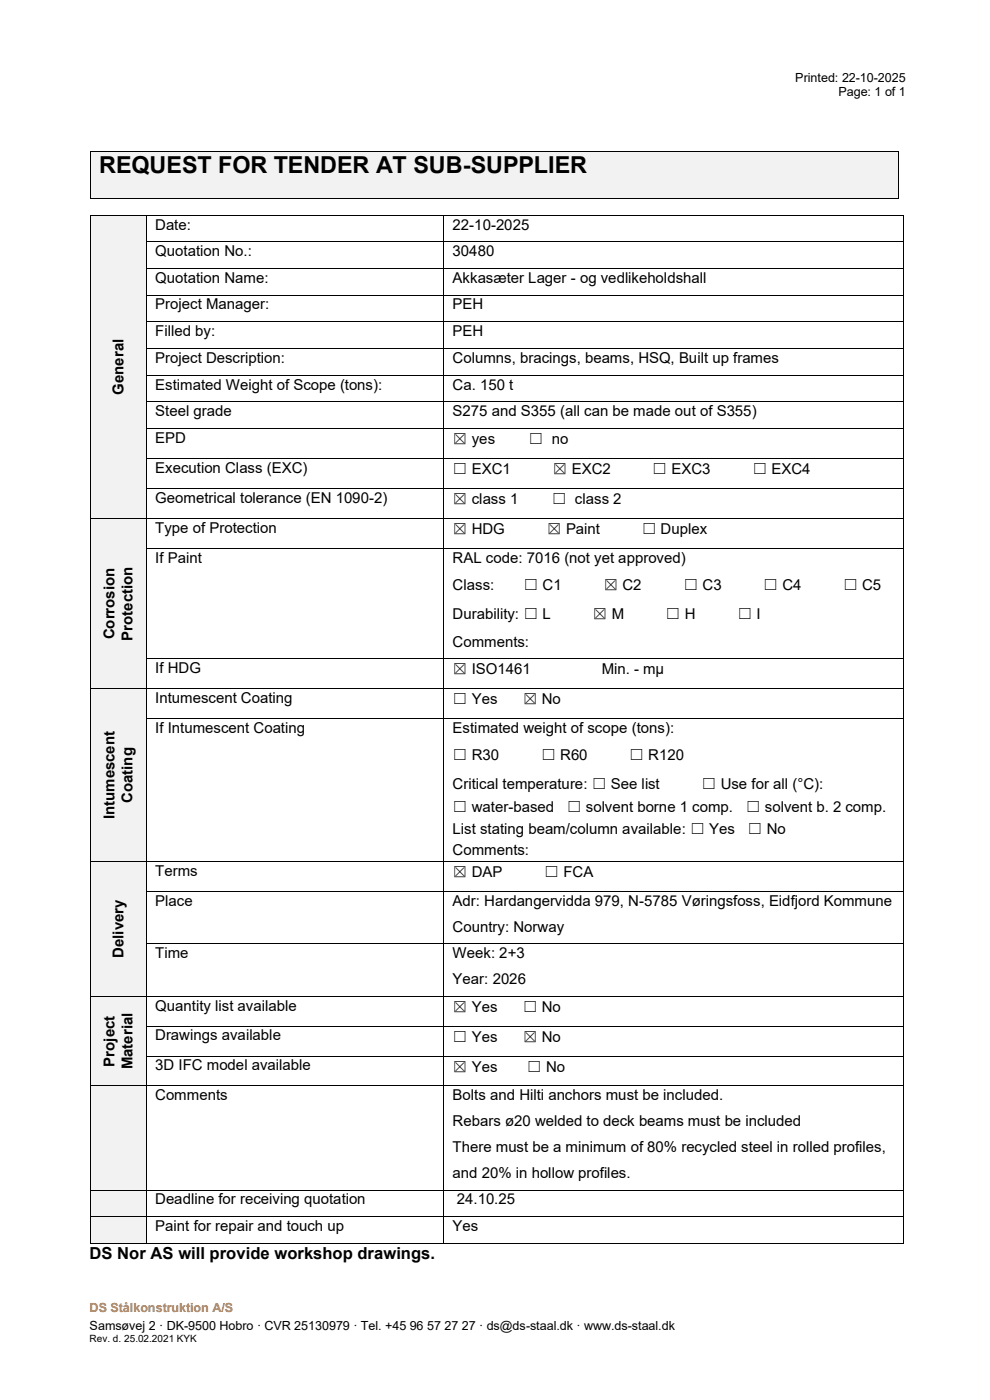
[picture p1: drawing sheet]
<svg xmlns="http://www.w3.org/2000/svg" width="210mm" height="297mm" viewBox="0 0 210 297" stroke-linecap="round" stroke-linejoin="round" font-family="sans-serif">
<defs><g id="words">
<text font-size="5" x="21" y="36.8">REQUEST FOR TENDER AT SUB-SUPPLIER</text>
<text font-size="3.5" x="19" y="267">DS Nor AS will provide workshop drawings.</text>
<g font-size="3.2">
<text x="32.9" y="48.7">Date:</text>
<text x="95.9" y="48.7">22-10-2025</text>
<text x="32.9" y="54.4">Quotation No.:</text>
<text x="95.9" y="54.4">30480</text>
<text x="32.9" y="60">Quotation Name:</text>
<text x="32.9" y="65.7">Project Manager:</text>
<text x="95.9" y="60">Akkasæter Lager - og vedlikeholdshall</text>
<text x="95.9" y="65.7">PEH</text>
<text x="32.9" y="71.3">Filled by:</text>
<text x="95.9" y="71.3">PEH</text>
<text x="32.9" y="77">Project Description:</text>
<text x="95.9" y="77">Columns, bracings, beams, HSQ, Built up frames</text>
<text x="26.2" y="83.8" transform="rotate(-90 26.2 83.8)">General</text>
<text x="32.9" y="82.7">Estimated Weight of Scope (tons):</text>
<text x="95.9" y="82.7">Ca. 150 t</text>
<text x="32.9" y="88.3">Steel grade</text>
<text x="95.9" y="88.3">S275 and S355 (all can be made out of S355)</text>
<text x="32.9" y="94">EPD</text>
<text x="95.9" y="94.2">☒ yes</text>
<text x="112" y="94.2">☐ no</text>
<text x="32.9" y="100.3">Execution Class (EXC)</text>
<text x="95.9" y="100.6">☐ EXC1</text>
<text x="117.2" y="100.6">☒ EXC2</text>
<text x="138.3" y="100.6">☐ EXC3</text>
<text x="159.5" y="100.6">☐ EXC4</text>
<text x="32.9" y="106.7">Geometrical tolerance (EN 1090-2)</text>
<text x="95.9" y="106.9">☒ class 1</text>
<text x="117" y="106.9">☐ class 2</text>
<text x="32.9" y="113">Type of Protection</text>
<text x="95.9" y="113.3">☒ HDG</text>
<text x="115.9" y="113.3">☒ Paint</text>
<text x="136" y="113.3">☐ Duplex</text>
<text x="32.9" y="119.4">If Paint</text>
<text x="95.9" y="119.4">RAL code: 7016 (not yet approved)</text>
<text x="95.9" y="125.1">Class:</text>
<text x="111" y="125.1">☐ C1</text>
<text x="127.9" y="125.1">☒ C2</text>
<text x="144.9" y="125.1">☐ C3</text>
<text x="161.8" y="125.1">☐ C4</text>
<text x="178.8" y="125.1">☐ C5</text>
<text x="95.9" y="131.3">Durability: ☐ L</text>
<text x="125.6" y="131.3">☒ M</text>
<text x="141.1" y="131.3">☐ H</text>
<text x="156.3" y="131.3">☐ I</text>
<text x="24.3" y="135.7" transform="rotate(-90 24.3 135.7)">Corrosion</text>
<text x="28.1" y="135.9" transform="rotate(-90 28.1 135.9)">Protection</text>
<text x="95.9" y="137.2">Comments:</text>
<text x="32.9" y="142.9">If HDG</text>
<text x="95.9" y="143.1">☒ ISO1461</text>
<text x="127.6" y="143.1">Min. - mµ</text>
<text x="32.9" y="149.2">Intumescent Coating</text>
<text x="95.9" y="149.5">☐ Yes</text>
<text x="110.8" y="149.5">☒ No</text>
<text x="32.9" y="155.6">If Intumescent Coating</text>
<text x="95.9" y="155.6">Estimated weight of scope (tons):</text>
<text x="95.9" y="161.3">☐ R30</text>
<text x="114.7" y="161.3">☐ R60</text>
<text x="133.4" y="161.3">☐ R120</text>
<text x="95.9" y="167.5">Critical temperature: ☐ See list</text>
<text x="148.8" y="167.5">☐ Use for all (°C):</text>
<text x="24.3" y="173.8" transform="rotate(-90 24.3 173.8)">Intumescent</text>
<text x="28.1" y="170.4" transform="rotate(-90 28.1 170.4)">Coating</text>
<text x="95.9" y="172.2">☐ water-based</text>
<text x="120.2" y="172.2">☐ solvent borne 1 comp.</text>
<text x="158.2" y="172.2">☐ solvent b. 2 comp.</text>
<text x="95.9" y="176.9">List stating beam/column available: ☐ Yes</text>
<text x="158.5" y="176.9">☐ No</text>
<text x="32.9" y="185.8">Terms</text>
<text x="95.9" y="181.4">Comments:</text>
<text x="95.9" y="186">☒ DAP</text>
<text x="115.4" y="186">☐ FCA</text>
<text x="32.9" y="192.1">Place</text>
<text x="95.9" y="192.1">Adr: Hardangervidda 979, N-5785 Vøringsfoss, Eidfjord Kommune</text>
<text x="95.9" y="197.6">Country: Norway</text>
<text x="26.2" y="203.2" transform="rotate(-90 26.2 203.2)">Delivery</text>
<text x="32.9" y="203.3">Time</text>
<text x="95.9" y="203.3">Week: 2+3</text>
<text x="95.9" y="208.7">Year: 2026</text>
<text x="32.9" y="214.4">Quantity list available</text>
<text x="95.9" y="214.7">☒ Yes</text>
<text x="110.8" y="214.7">☐ No</text>
<text x="32.9" y="220.8">Drawings available</text>
<text x="95.9" y="221">☐ Yes</text>
<text x="110.8" y="221">☒ No</text>
<text x="24.3" y="226.3" transform="rotate(-90 24.3 226.3)">Project</text>
<text x="28.1" y="226.9" transform="rotate(-90 28.1 226.9)">Material</text>
<text x="32.9" y="227.1">3D IFC model available</text>
<text x="95.9" y="227.4">☒ Yes</text>
<text x="111.7" y="227.4">☐ No</text>
<text x="32.9" y="233.5">Comments</text>
<text x="95.9" y="233.5">Bolts and Hilti anchors must be included.</text>
<text x="95.9" y="239">Rebars ø20 welded to deck beams must be included</text>
<text x="95.9" y="244.4">There must be a minimum of 80% recycled steel in rolled profiles,</text>
<text x="95.9" y="249.9">and 20% in hollow profiles.</text>
<text x="32.9" y="255.6">Deadline for receiving quotation</text>
<text x="96.8" y="255.6">24.10.25</text>
<text x="32.9" y="261.2">Paint for repair and touch up</text>
<text x="95.9" y="261.2">Yes</text>
</g>
<g font-size="2.7">
<text x="168.6" y="17.4">Printed: 22-10-2025</text>
<text x="177.8" y="20.4">Page: 1 of 1</text>
<text x="19" y="282.1">Samsøvej 2 · DK-9500 Hobro · CVR 25130979 · Tel. +45 96 57 27 27 · ds@ds-staal.dk · www.ds-staal.dk</text>
</g>
<text font-size="2.7" fill="#d4761e" x="19" y="278.5">DS Stålkonstruktion A/S</text>
<text font-size="2.1" x="19" y="284.6">Rev. d. 25.02.2021 KYK</text>
</g></defs>
<g fill="#f2f2f2">
<path d="M19.2 32.2h171.1v9.9h-171.1z" fill-rule="evenodd"/>
<path d="M21 32.2h167.5v5.7h-167.5z" fill-rule="evenodd"/>
</g>
<g fill="#000">
<path d="M19 32h.2v.2h-.2z" fill-rule="evenodd"/>
<path d="M19 32h.2v.2h-.2z" fill-rule="evenodd"/>
<path d="M190.3 32h.2v.2h-.2z" fill-rule="evenodd"/>
<path d="M190.3 32h.2v.2h-.2z" fill-rule="evenodd"/>
<path d="M19 42.1h.2v.2h-.2z" fill-rule="evenodd"/>
<path d="M19 42.1h.2v.2h-.2z" fill-rule="evenodd"/>
<path d="M190.3 42.1h.2v.2h-.2z" fill-rule="evenodd"/>
<path d="M190.3 42.1h.2v.2h-.2z" fill-rule="evenodd"/>
</g>
<path d="M19.1 32.2v9.9M19.2 32.1h171.1M190.4 32.2v9.9M19.2 42.2h171.1" fill="none" stroke="#000" stroke-width=".21"/>
<g fill="#f2f2f2">
<path d="M19.2 45.8h11.7v64.1h-11.7z" fill-rule="evenodd"/>
<path d="M23.2 45.8h3.7v64.1h-3.7z" fill-rule="evenodd"/>
</g>
<g fill="#000">
<path d="M19 45.6h.2v.1h-.2z" fill-rule="evenodd"/>
<path d="M19 45.6h.2v.1h-.2z" fill-rule="evenodd"/>
<path d="M19 51.2h.2v.2h-.2z" fill-rule="evenodd"/>
<path d="M19 56.9h.2v.2h-.2z" fill-rule="evenodd"/>
<path d="M30.9 45.6h.2v.1h-.2z" fill-rule="evenodd"/>
<path d="M30.9 51.2h.2v.2h-.2z" fill-rule="evenodd"/>
<path d="M30.9 56.9h.2v.2h-.2z" fill-rule="evenodd"/>
<path d="M94 45.6h.1v.1h-.1z" fill-rule="evenodd"/>
<path d="M94 51.2h.1v.2h-.1z" fill-rule="evenodd"/>
<path d="M94 56.9h.1v.2h-.1z" fill-rule="evenodd"/>
<path d="M191.5 45.6h.2v.1h-.2z" fill-rule="evenodd"/>
<path d="M191.5 45.6h.2v.1h-.2z" fill-rule="evenodd"/>
<path d="M191.5 51.2h.2v.2h-.2z" fill-rule="evenodd"/>
<path d="M191.5 56.9h.2v.2h-.2z" fill-rule="evenodd"/>
<path d="M19 62.5h.2v.2h-.2z" fill-rule="evenodd"/>
<path d="M19 68.2h.2v.2h-.2z" fill-rule="evenodd"/>
<path d="M19 73.8h.2v.2h-.2z" fill-rule="evenodd"/>
<path d="M19 79.5h.2v.2h-.2z" fill-rule="evenodd"/>
<path d="M30.9 62.5h.2v.2h-.2z" fill-rule="evenodd"/>
<path d="M30.9 68.2h.2v.2h-.2z" fill-rule="evenodd"/>
<path d="M30.9 73.8h.2v.2h-.2z" fill-rule="evenodd"/>
<path d="M30.9 79.5h.2v.2h-.2z" fill-rule="evenodd"/>
<path d="M94 62.5h.1v.2h-.1z" fill-rule="evenodd"/>
<path d="M94 68.2h.1v.2h-.1z" fill-rule="evenodd"/>
<path d="M94 73.8h.1v.2h-.1z" fill-rule="evenodd"/>
<path d="M94 79.5h.1v.2h-.1z" fill-rule="evenodd"/>
<path d="M191.5 62.5h.2v.2h-.2z" fill-rule="evenodd"/>
<path d="M191.5 68.2h.2v.2h-.2z" fill-rule="evenodd"/>
<path d="M191.5 73.8h.2v.2h-.2z" fill-rule="evenodd"/>
<path d="M191.5 79.5h.2v.2h-.2z" fill-rule="evenodd"/>
<path d="M19 85.1h.2v.2h-.2z" fill-rule="evenodd"/>
<path d="M19 90.8h.2v.2h-.2z" fill-rule="evenodd"/>
<path d="M19 97.2h.2v.1h-.2z" fill-rule="evenodd"/>
<path d="M30.9 85.1h.2v.2h-.2z" fill-rule="evenodd"/>
<path d="M30.9 90.8h.2v.2h-.2z" fill-rule="evenodd"/>
<path d="M30.9 97.2h.2v.1h-.2z" fill-rule="evenodd"/>
<path d="M94 85.1h.1v.2h-.1z" fill-rule="evenodd"/>
<path d="M94 90.8h.1v.2h-.1z" fill-rule="evenodd"/>
<path d="M94 97.2h.1v.1h-.1z" fill-rule="evenodd"/>
<path d="M191.5 85.1h.2v.2h-.2z" fill-rule="evenodd"/>
<path d="M191.5 90.8h.2v.2h-.2z" fill-rule="evenodd"/>
<path d="M191.5 97.2h.2v.1h-.2z" fill-rule="evenodd"/>
<path d="M19 103.5h.2v.2h-.2z" fill-rule="evenodd"/>
<path d="M30.9 103.5h.2v.2h-.2z" fill-rule="evenodd"/>
<path d="M94 103.5h.1v.2h-.1z" fill-rule="evenodd"/>
<path d="M191.5 103.5h.2v.2h-.2z" fill-rule="evenodd"/>
</g>
<g fill="none" stroke="#000" stroke-width=".21">
<path d="M19.1 45.7v5.5M19.1 51.4v5.5M19.1 57.1v5.4M19.2 45.6h11.7M31 45.7v5.5M31 51.4v5.5M31 57.1v5.4M31.1 45.6h62.9M31.1 51.3h62.9M31.1 57h62.9M94 45.7v5.5M94 51.4v5.5"/>
<path d="M94 57.1v5.4M94.1 45.6h97.4M94.1 51.3h97.4M94.1 57h97.4M191.6 45.7v5.5M191.6 51.4v5.5M191.6 57.1v5.4M19.1 62.7v5.5M19.1 68.4v5.4M19.1 74v5.5M19.1 79.7v5.4M31 62.7v5.5"/>
<path d="M31 68.4v5.4M31 74v5.5M31 79.7v5.4M31.1 62.6h62.9M31.1 68.3h62.9M31.1 73.9h62.9M31.1 79.6h62.9M94 62.7v5.5M94 68.4v5.4M94 74v5.5M94 79.7v5.4M94.1 62.6h97.4"/>
<path d="M94.1 68.3h97.4M94.1 73.9h97.4M94.1 79.6h97.4M191.6 62.7v5.5M191.6 68.4v5.4M191.6 74v5.5M191.6 79.7v5.4M19.1 85.3v5.5M19.1 91v6.2M19.1 97.3v6.2M31 85.3v5.5M31 91v6.2"/>
<path d="M31 97.3v6.2M31.1 85.2h62.9M31.1 90.9h62.9M31.1 97.3h62.9M94 85.3v5.5M94 91v6.2M94 97.3v6.2M94.1 85.2h97.4M94.1 90.9h97.4M94.1 97.3h97.4M191.6 85.3v5.5M191.6 91v6.2"/>
<path d="M191.6 97.3v6.2M19.1 103.7v6.2M31 103.7v6.2M31.1 103.6h62.9M94 103.7v6.2M94.1 103.6h97.4M191.6 103.7v6.2"/>
</g>
<g fill="#f2f2f2">
<path d="M19.2 110h11.7v36.1h-11.7z" fill-rule="evenodd"/>
<path d="M21.3 110h3.7v36.1h-3.7z" fill-rule="evenodd"/>
<path d="M25 110h3.8v36.1h-3.8z" fill-rule="evenodd"/>
</g>
<g fill="#000">
<path d="M19 109.9h.2v.1h-.2z" fill-rule="evenodd"/>
<path d="M19 116.2h.2v.2h-.2z" fill-rule="evenodd"/>
<path d="M30.9 109.9h.2v.1h-.2z" fill-rule="evenodd"/>
<path d="M30.9 116.2h.2v.2h-.2z" fill-rule="evenodd"/>
<path d="M94 109.9h.1v.1h-.1z" fill-rule="evenodd"/>
<path d="M94 116.2h.1v.2h-.1z" fill-rule="evenodd"/>
<path d="M191.5 109.9h.2v.1h-.2z" fill-rule="evenodd"/>
<path d="M191.5 116.2h.2v.2h-.2z" fill-rule="evenodd"/>
<path d="M19 139.7h.2v.2h-.2z" fill-rule="evenodd"/>
<path d="M30.9 139.7h.2v.2h-.2z" fill-rule="evenodd"/>
<path d="M94 139.7h.1v.2h-.1z" fill-rule="evenodd"/>
<path d="M191.5 139.7h.2v.2h-.2z" fill-rule="evenodd"/>
</g>
<g fill="none" stroke="#000" stroke-width=".21">
<path d="M19.1 110v6.2M19.1 116.4v23.3M19.2 110h11.7M31 110v6.2M31 116.4v23.3M31.1 110h62.9M31.1 116.3h62.9M94 110v6.2M94 116.4v23.3M94.1 110h97.4M94.1 116.3h97.4M191.6 110v6.2"/>
<path d="M191.6 116.4v23.3M19.1 139.9v6.2M31 139.9v6.2M31.1 139.8h62.9M94 139.9v6.2M94.1 139.8h97.4M191.6 139.9v6.2"/>
</g>
<g fill="#f2f2f2">
<path d="M19.2 146.2h11.7v36.5h-11.7z" fill-rule="evenodd"/>
<path d="M21.3 146.2h3.7v36.5h-3.7z" fill-rule="evenodd"/>
<path d="M25 146.2h3.8v36.5h-3.8z" fill-rule="evenodd"/>
</g>
<g fill="#000">
<path d="M19 146.1h.2v.1h-.2z" fill-rule="evenodd"/>
<path d="M19 152.4h.2v.2h-.2z" fill-rule="evenodd"/>
<path d="M30.9 146.1h.2v.1h-.2z" fill-rule="evenodd"/>
<path d="M30.9 152.4h.2v.2h-.2z" fill-rule="evenodd"/>
<path d="M94 146.1h.1v.1h-.1z" fill-rule="evenodd"/>
<path d="M94 152.4h.1v.2h-.1z" fill-rule="evenodd"/>
<path d="M191.5 146.1h.2v.1h-.2z" fill-rule="evenodd"/>
<path d="M191.5 152.4h.2v.2h-.2z" fill-rule="evenodd"/>
</g>
<g fill="none" stroke="#000" stroke-width=".21">
<path d="M19.1 146.2v6.2M19.1 152.6v30.1M19.2 146.2h11.7M31 146.2v6.2M31 152.6v30.1M31.1 146.2h62.9M31.1 152.5h62.9M94 146.2v6.2M94 152.6v30.1M94.1 146.2h97.4M94.1 152.5h97.4M191.6 146.2v6.2"/>
<path d="M191.6 152.6v30.1"/>
</g>
<g fill="#f2f2f2">
<path d="M19.2 182.8h11.7v28.5h-11.7z" fill-rule="evenodd"/>
<path d="M23.2 182.8h3.7v28.5h-3.7z" fill-rule="evenodd"/>
</g>
<g fill="#000">
<path d="M19 182.7h.2v.1h-.2z" fill-rule="evenodd"/>
<path d="M19 189h.2v.2h-.2z" fill-rule="evenodd"/>
<path d="M30.9 182.7h.2v.1h-.2z" fill-rule="evenodd"/>
<path d="M30.9 189h.2v.2h-.2z" fill-rule="evenodd"/>
<path d="M94 182.7h.1v.1h-.1z" fill-rule="evenodd"/>
<path d="M94 189h.1v.2h-.1z" fill-rule="evenodd"/>
<path d="M191.5 182.7h.2v.1h-.2z" fill-rule="evenodd"/>
<path d="M191.5 189h.2v.2h-.2z" fill-rule="evenodd"/>
<path d="M19 200.1h.2v.2h-.2z" fill-rule="evenodd"/>
<path d="M30.9 200.1h.2v.2h-.2z" fill-rule="evenodd"/>
<path d="M94 200.1h.1v.2h-.1z" fill-rule="evenodd"/>
<path d="M191.5 200.1h.2v.2h-.2z" fill-rule="evenodd"/>
</g>
<g fill="none" stroke="#000" stroke-width=".21">
<path d="M19.1 182.8v6.2M19.1 189.2v10.9M19.2 182.7h11.7M31 182.8v6.2M31 189.2v10.9M31.1 182.7h62.9M31.1 189.1h62.9M94 182.8v6.2M94 189.2v10.9M94.1 182.7h97.4M94.1 189.1h97.4M191.6 182.8v6.2"/>
<path d="M191.6 189.2v10.9M19.1 200.3v11M31 200.3v11M31.1 200.2h62.9M94 200.3v11M94.1 200.2h97.4M191.6 200.3v11"/>
</g>
<g fill="#f2f2f2">
<path d="M19.2 211.4h11.7v18.9h-11.7z" fill-rule="evenodd"/>
<path d="M21.3 211.4h3.7v18.9h-3.7z" fill-rule="evenodd"/>
<path d="M25 211.4h3.8v18.9h-3.8z" fill-rule="evenodd"/>
</g>
<g fill="#000">
<path d="M19 211.3h.2v.1h-.2z" fill-rule="evenodd"/>
<path d="M19 217.6h.2v.2h-.2z" fill-rule="evenodd"/>
<path d="M30.9 211.3h.2v.1h-.2z" fill-rule="evenodd"/>
<path d="M30.9 217.6h.2v.2h-.2z" fill-rule="evenodd"/>
<path d="M94 211.3h.1v.1h-.1z" fill-rule="evenodd"/>
<path d="M94 217.6h.1v.2h-.1z" fill-rule="evenodd"/>
<path d="M191.5 211.3h.2v.1h-.2z" fill-rule="evenodd"/>
<path d="M191.5 217.6h.2v.2h-.2z" fill-rule="evenodd"/>
<path d="M19 224h.2v.1h-.2z" fill-rule="evenodd"/>
<path d="M30.9 224h.2v.1h-.2z" fill-rule="evenodd"/>
<path d="M94 224h.1v.1h-.1z" fill-rule="evenodd"/>
<path d="M191.5 224h.2v.1h-.2z" fill-rule="evenodd"/>
</g>
<g fill="none" stroke="#000" stroke-width=".21">
<path d="M19.1 211.4v6.2M19.1 217.8v6.2M19.2 211.4h11.7M31 211.4v6.2M31 217.8v6.2M31.1 211.4h62.9M31.1 217.7h62.9M94 211.4v6.2M94 217.8v6.2M94.1 211.4h97.4M94.1 217.7h97.4M191.6 211.4v6.2"/>
<path d="M191.6 217.8v6.2M19.1 224.1v6.2M31 224.1v6.2M31.1 224.1h62.9M94 224.1v6.2M94.1 224.1h97.4M191.6 224.1v6.2"/>
</g>
<g fill="#f2f2f2">
<path d="M19.2 230.5h11.7v21.9h-11.7z" fill-rule="evenodd"/>
<path d="M21 239.6h8.1v3.7h-8.1z" fill-rule="evenodd"/>
</g>
<g fill="#000">
<path d="M19 230.3h.2v.2h-.2z" fill-rule="evenodd"/>
<path d="M30.9 230.3h.2v.2h-.2z" fill-rule="evenodd"/>
<path d="M94 230.3h.1v.2h-.1z" fill-rule="evenodd"/>
<path d="M191.5 230.3h.2v.2h-.2z" fill-rule="evenodd"/>
</g>
<path d="M19.1 230.5v21.9M19.2 230.4h11.7M31 230.5v21.9M31.1 230.4h62.9M94 230.5v21.9M94.1 230.4h97.4M191.6 230.5v21.9" fill="none" stroke="#000" stroke-width=".21"/>
<g fill="#f2f2f2">
<path d="M19.2 252.6h11.7v5.5h-11.7z" fill-rule="evenodd"/>
<path d="M21 253.5h8.1v3.7h-8.1z" fill-rule="evenodd"/>
</g>
<g fill="#000">
<path d="M19 252.4h.2v.2h-.2z" fill-rule="evenodd"/>
<path d="M30.9 252.4h.2v.2h-.2z" fill-rule="evenodd"/>
<path d="M94 252.4h.1v.2h-.1z" fill-rule="evenodd"/>
<path d="M191.5 252.4h.2v.2h-.2z" fill-rule="evenodd"/>
</g>
<path d="M19.1 252.6v5.5M19.2 252.5h11.7M31 252.6v5.5M31.1 252.5h62.9M94 252.6v5.5M94.1 252.5h97.4M191.6 252.6v5.5" fill="none" stroke="#000" stroke-width=".21"/>
<g fill="#f2f2f2">
<path d="M19.2 258.2h11.7v5.5h-11.7z" fill-rule="evenodd"/>
<path d="M21 259.2h8.1v3.6h-8.1z" fill-rule="evenodd"/>
</g>
<g fill="#000">
<path d="M19 258.1h.2v.1h-.2z" fill-rule="evenodd"/>
<path d="M30.9 258.1h.2v.1h-.2z" fill-rule="evenodd"/>
<path d="M94 258.1h.1v.1h-.1z" fill-rule="evenodd"/>
<path d="M191.5 258.1h.2v.1h-.2z" fill-rule="evenodd"/>
<path d="M19 263.7h.2v.2h-.2z" fill-rule="evenodd"/>
<path d="M19 263.7h.2v.2h-.2z" fill-rule="evenodd"/>
<path d="M30.9 263.7h.2v.2h-.2z" fill-rule="evenodd"/>
<path d="M94 263.7h.1v.2h-.1z" fill-rule="evenodd"/>
<path d="M191.5 263.7h.2v.2h-.2z" fill-rule="evenodd"/>
<path d="M191.5 263.7h.2v.2h-.2z" fill-rule="evenodd"/>
</g>
<path d="M19.1 258.2v5.5M19.2 258.1h11.7M31 258.2v5.5M31.1 258.1h62.9M94 258.2v5.5M94.1 258.1h97.4M191.6 258.2v5.5M19.2 263.8h11.7M31.1 263.8h62.9M94.1 263.8h97.4" fill="none" stroke="#000" stroke-width=".21"/>
<use href="#words"/>
</svg>
